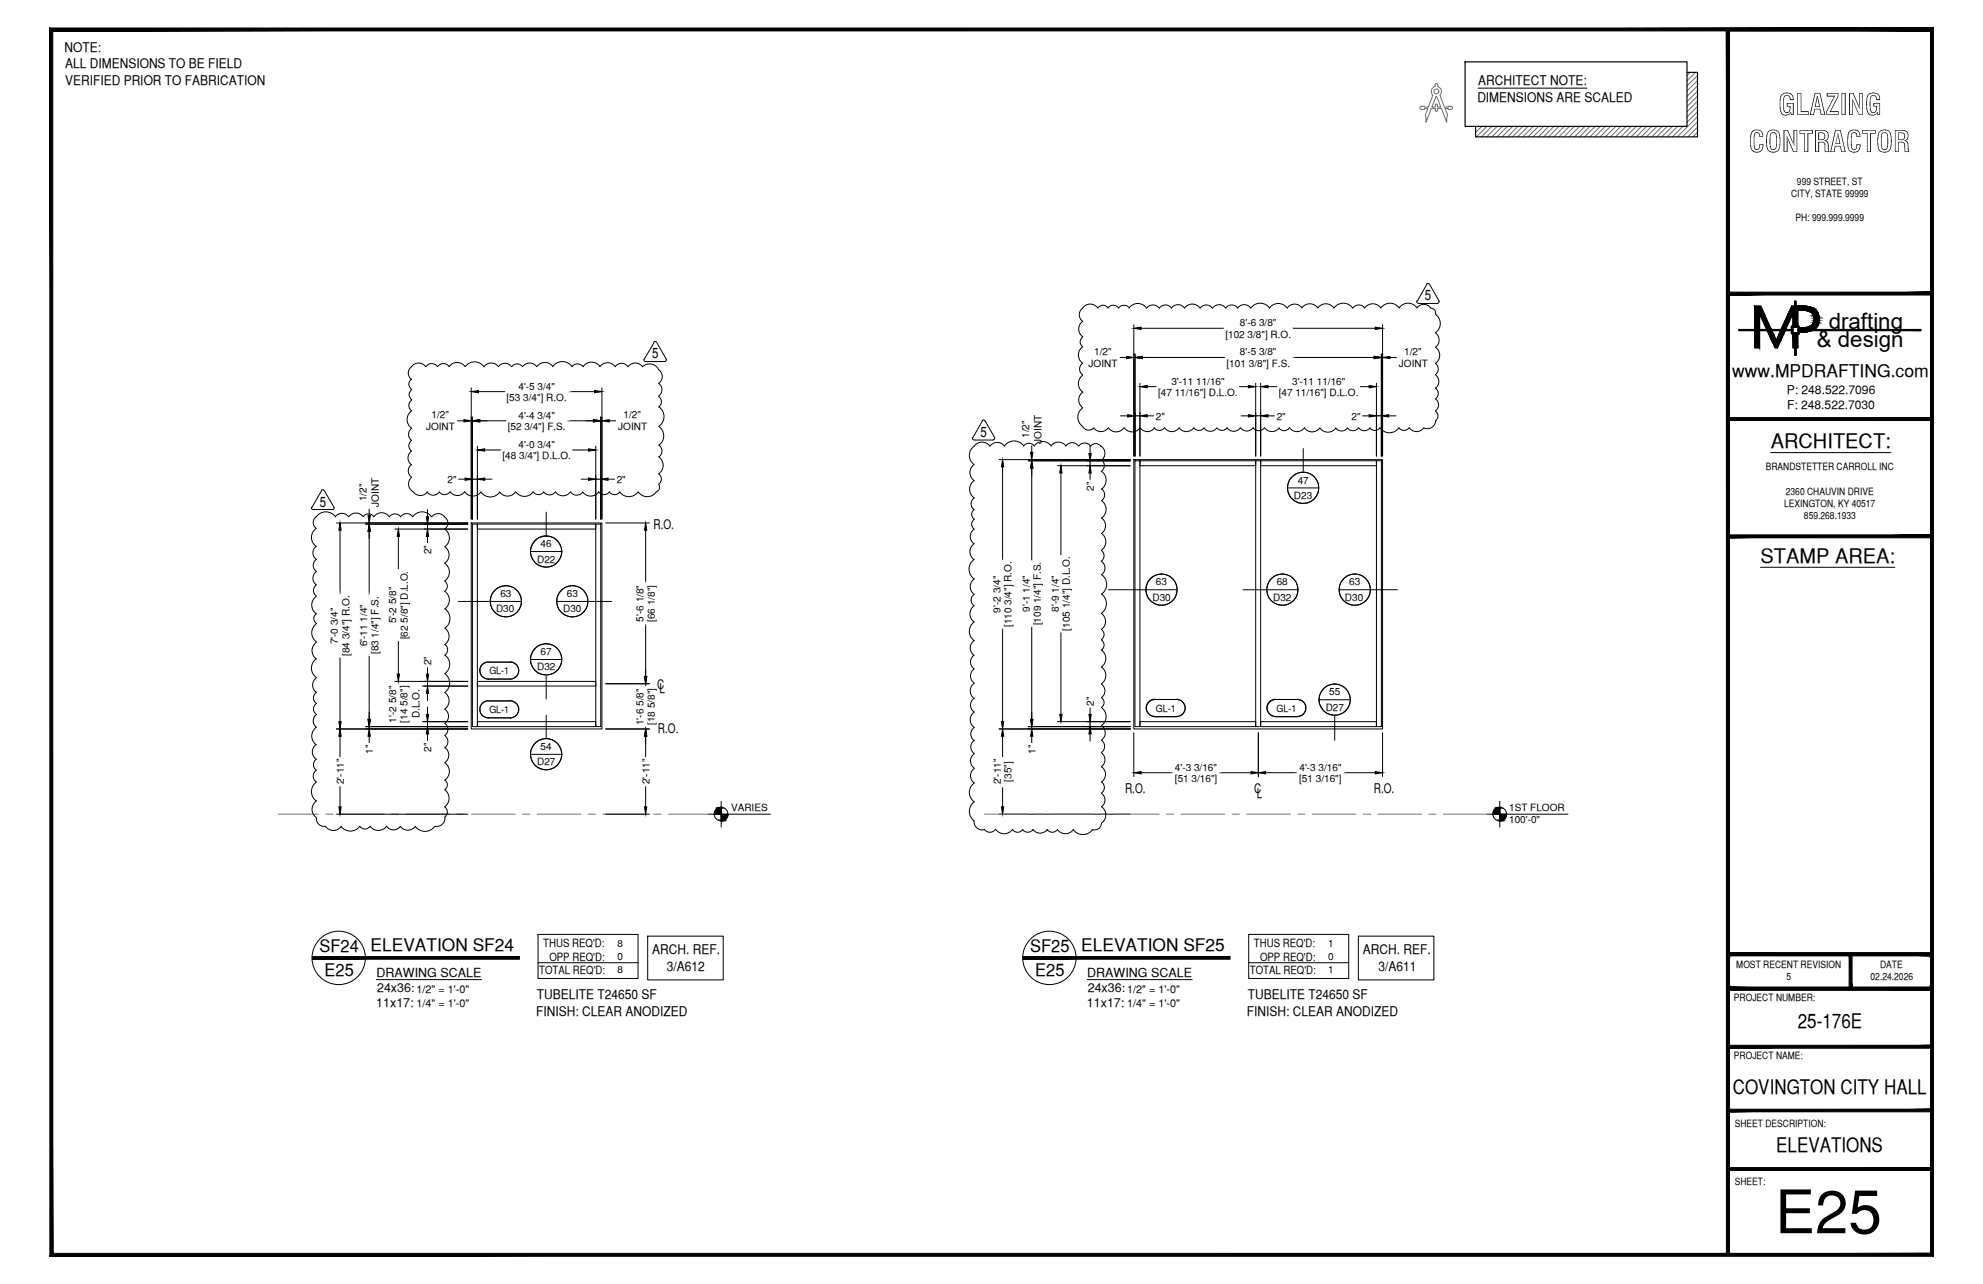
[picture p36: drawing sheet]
<svg xmlns="http://www.w3.org/2000/svg" width="432mm" height="279mm" viewBox="0 0 432 279" stroke-linecap="round" stroke-linejoin="round" font-family="sans-serif">
<defs><g id="words">
<text font-size="13.1" x="386.5" y="268.4">E25</text>
<g font-size="6.3">
<text x="387.2" y="25">GLAZING</text>
<text x="380.8" y="33.1">CONTRACTOR</text>
</g>
<g font-size="4.9">
<text x="398.2" y="71.5">drafting</text>
<text x="395.6" y="75.5">&amp; design</text>
</g>
<g font-size="4.4">
<text x="385.6" y="97.5">ARCHITECT:</text>
<text x="383.3" y="122.5">STAMP AREA:</text>
<text x="391.5" y="223.7">25-176E</text>
<text x="377.3" y="238.1">COVINGTON CITY HALL</text>
<text x="386.8" y="250.7">ELEVATIONS</text>
</g>
<g font-size="3.8">
<text x="377.2" y="82">www.MPDRAFTING.com</text>
<text x="69.6" y="207.1">SF24 ELEVATION SF24</text>
<text x="224.3" y="207.1">SF25 ELEVATION SF25</text>
<text x="70.7" y="212.3">E25</text>
<text x="225.4" y="212.3">E25</text>
</g>
<g font-size="3.1">
<text x="310.3" y="65.3">5</text>
<text x="142" y="78">5</text>
<text x="213.5" y="95.1">5</text>
<text x="69.7" y="110.2">5</text>
</g>
<g font-size="2.9">
<text x="14" y="11.2">NOTE:</text>
<text x="14.2" y="14.8">ALL DIMENSIONS TO BE FIELD</text>
<text x="14.2" y="18.4">VERIFIED PRIOR TO FABRICATION</text>
<text x="321.7" y="22.1">DIMENSIONS ARE SCALED</text>
<text x="321.9" y="18.5">ARCHITECT NOTE:</text>
<text x="142.3" y="115.2">R.O.</text>
<text x="143.1" y="149.9">C</text>
<text x="143.6" y="150.9">L</text>
<text x="143.3" y="159.6">R.O.</text>
<text x="245" y="172.7">R.O.</text>
<text x="273.1" y="172.7">C</text>
<text x="273.7" y="173.7">L</text>
<text x="299.1" y="172.7">R.O.</text>
<text x="142" y="207.6">ARCH. REF.</text>
<text x="296.7" y="207.6">ARCH. REF.</text>
<text x="145.2" y="211.2">3/A612</text>
<text x="300.2" y="211.2">3/A611</text>
<text x="116.8" y="221">FINISH: CLEAR ANODIZED</text>
<text x="116.9" y="217.4">TUBELITE T24650 SF</text>
<text x="271.5" y="221">FINISH: CLEAR ANODIZED</text>
<text x="271.7" y="217.4">TUBELITE T24650 SF</text>
</g>
<g font-size="2.7">
<text x="82" y="212.6">DRAWING SCALE</text>
<text x="82.1" y="215.9">24x36:</text>
<text x="236.7" y="212.6">DRAWING SCALE</text>
<text x="236.9" y="215.9">24x36:</text>
<text x="81.9" y="219.2">11x17:</text>
<text x="236.7" y="219.2">11x17:</text>
</g>
<g font-size="2.6">
<text x="389.1" y="85.8">P: 248.522.7096</text>
<text x="389.1" y="89">F: 248.522.7030</text>
</g>
<g font-size="2.5">
<text x="118.3" y="206.1">THUS REQ'D:</text>
<text x="119.6" y="209.1">OPP REQ'D:</text>
<text x="273" y="206.1">THUS REQ'D:</text>
<text x="274.4" y="209.1">OPP REQ'D:</text>
<text x="117.4" y="211.9">TOTAL REQ'D:</text>
<text x="272.2" y="211.9">TOTAL REQ'D:</text>
</g>
<g font-size="2.4">
<text x="90.7" y="216">1/2&quot; = 1'-0&quot;</text>
<text x="90.7" y="219.2">1/4&quot; = 1'-0&quot;</text>
<text x="245.4" y="216">1/2&quot; = 1'-0&quot;</text>
<text x="245.4" y="219.2">1/4&quot; = 1'-0&quot;</text>
</g>
<g font-size="2.2">
<text x="391.3" y="40.2">999 STREET, ST</text>
<text x="390" y="42.9">CITY, STATE 99999</text>
<text x="391" y="48.2">PH: 999.999.9999</text>
<text x="270" y="71">8'-6 3/8&quot;</text>
<text x="238.3" y="77.2">1/2&quot;</text>
<text x="266.8" y="73.5">[102 3/8&quot;] R.O.</text>
<text x="270" y="77.3">8'-5 3/8&quot;</text>
<text x="305.8" y="77.2">1/2&quot;</text>
<text x="237" y="79.9">JOINT</text>
<text x="255.1" y="83.7">3'-11 11/16&quot;</text>
<text x="267.1" y="79.8">[101 3/8&quot;] F.S.</text>
<text x="281.4" y="83.7">3'-11 11/16&quot;</text>
<text x="304.6" y="79.9">JOINT</text>
<text x="110.3" y="87.2">[53 3/4&quot;] R.O.</text>
<text x="112.9" y="84.8">4'-5 3/4&quot;</text>
<text x="252.2" y="86.2">[47 11/16&quot;] D.L.O.</text>
<text x="278.4" y="86.2">[47 11/16&quot;] D.L.O.</text>
<text x="92.8" y="93.7">JOINT</text>
<text x="94" y="91">1/2&quot;</text>
<text x="110.6" y="93.5">[52 3/4&quot;] F.S.</text>
<text x="112.9" y="91.1">4'-4 3/4&quot;</text>
<text x="134.6" y="93.7">JOINT</text>
<text x="135.8" y="91">1/2&quot;</text>
<text x="224.1" y="95.3" transform="rotate(-90 224.1 95.3)">1/2&quot;</text>
<text x="251.7" y="91.3">2&quot;</text>
<text x="278" y="91.3">2&quot;</text>
<text x="294.3" y="91.3">2&quot;</text>
<text x="109.4" y="99.9">[48 3/4&quot;] D.L.O.</text>
<text x="112.9" y="97.5">4'-0 3/4&quot;</text>
<text x="226.8" y="96.5" transform="rotate(-90 226.8 96.5)">JOINT</text>
<text x="97.5" y="105">2&quot;</text>
<text x="134.3" y="105">2&quot;</text>
<text x="238.2" y="106.8" transform="rotate(-90 238.2 106.8)">2&quot;</text>
<text x="282.6" y="105.2">47</text>
<text x="384.5" y="102.3">BRANDSTETTER CARROLL INC</text>
<text x="388.9" y="107.6">2360 CHAUVIN DRIVE</text>
<text x="79.8" y="109.1" transform="rotate(-90 79.8 109.1)">1/2&quot;</text>
<text x="82.5" y="110.2" transform="rotate(-90 82.5 110.2)">JOINT</text>
<text x="281.7" y="108.5">D23</text>
<text x="388.5" y="110.3">LEXINGTON, KY 40517</text>
<text x="392.8" y="113">859.268.1933</text>
<text x="117.7" y="119.1">46</text>
<text x="93.9" y="120.6" transform="rotate(-90 93.9 120.6)">2&quot;</text>
<text x="117" y="122.4">D22</text>
<text x="109" y="129.9">63</text>
<text x="123.4" y="129.9">63</text>
<text x="251" y="130.7">D30</text>
<text x="251.7" y="127.4">63</text>
<text x="277.2" y="130.7">D32</text>
<text x="278" y="127.4">68</text>
<text x="292.9" y="130.7">D30</text>
<text x="293.8" y="127.4">63</text>
<text x="86.3" y="135.6" transform="rotate(-90 86.3 135.6)">5'-2 5/8&quot;</text>
<text x="108" y="133.2">D30</text>
<text x="122.6" y="133.2">D30</text>
<text x="140.1" y="135.3" transform="rotate(-90 140.1 135.3)">5'-6 1/8&quot;</text>
<text x="142.6" y="135.3" transform="rotate(-90 142.6 135.3)">[66 1/8&quot;]</text>
<text x="217.9" y="133.3" transform="rotate(-90 217.9 133.3)">9'-2 3/4&quot;</text>
<text x="220.3" y="136.5" transform="rotate(-90 220.3 136.5)">[110 3/4&quot;] R.O.</text>
<text x="224.2" y="133.2" transform="rotate(-90 224.2 133.2)">9'-1 1/4&quot;</text>
<text x="226.6" y="136.1" transform="rotate(-90 226.6 136.1)">[109 1/4&quot;] F.S.</text>
<text x="230.6" y="133.2" transform="rotate(-90 230.6 133.2)">8'-9 1/4&quot;</text>
<text x="233" y="137.2" transform="rotate(-90 233 137.2)">[105 1/4&quot;] D.L.O.</text>
<text x="73.6" y="140.2" transform="rotate(-90 73.6 140.2)">7'-0 3/4&quot;</text>
<text x="76.1" y="142.7" transform="rotate(-90 76.1 142.7)">[84 3/4&quot;] R.O.</text>
<text x="79.9" y="140.7" transform="rotate(-90 79.9 140.7)">6'-11 1/4&quot;</text>
<text x="82.4" y="142.4" transform="rotate(-90 82.4 142.4)">[83 1/4&quot;] F.S.</text>
<text x="88.8" y="139.1" transform="rotate(-90 88.8 139.1)">[62 5/8&quot;] D.L.O.</text>
<text x="117.7" y="142.6">67</text>
<text x="93.9" y="144.8" transform="rotate(-90 93.9 144.8)">2&quot;</text>
<text x="106.6" y="146.7">GL-1</text>
<text x="117" y="145.9">D32</text>
<text x="106.6" y="155.1">GL-1</text>
<text x="238.2" y="153.5" transform="rotate(-90 238.2 153.5)">2&quot;</text>
<text x="251.7" y="154.9">GL-1</text>
<text x="277.9" y="154.9">GL-1</text>
<text x="288.7" y="154.6">D27</text>
<text x="289.4" y="151.3">55</text>
<text x="86.3" y="157.2" transform="rotate(-90 86.3 157.2)">1'-2 5/8&quot;</text>
<text x="88.7" y="157.2" transform="rotate(-90 88.7 157.2)">[14 5/8&quot;]</text>
<text x="91.4" y="156.3" transform="rotate(-90 91.4 156.3)">D.L.O.</text>
<text x="140.1" y="157.8" transform="rotate(-90 140.1 157.8)">1'-6 5/8&quot;</text>
<text x="142.6" y="157.7" transform="rotate(-90 142.6 157.7)">[18 5/8&quot;]</text>
<text x="81.2" y="164.1" transform="rotate(-90 81.2 164.1)">1&quot;</text>
<text x="93.9" y="163.6" transform="rotate(-90 93.9 163.6)">2&quot;</text>
<text x="117" y="166.5">D27</text>
<text x="117.7" y="163.2">54</text>
<text x="225.5" y="164.1" transform="rotate(-90 225.5 164.1)">1&quot;</text>
<text x="255.8" y="167.7">4'-3 3/16&quot;</text>
<text x="283" y="167.7">4'-3 3/16&quot;</text>
<text x="74.9" y="170.6" transform="rotate(-90 74.9 170.6)">2'-11&quot;</text>
<text x="141.4" y="170.6" transform="rotate(-90 141.4 170.6)">2'-11&quot;</text>
<text x="217.9" y="170.6" transform="rotate(-90 217.9 170.6)">2'-11&quot;</text>
<text x="220.3" y="170.1" transform="rotate(-90 220.3 170.1)">[35&quot;]</text>
<text x="255.8" y="170.1">[51 3/16&quot;]</text>
<text x="282.9" y="170.1">[51 3/16&quot;]</text>
<text x="159.2" y="176.5">VARIES</text>
<text x="328.6" y="176.5">1ST FLOOR</text>
<text x="328.6" y="179.1">100'-0&quot;</text>
<text x="134.4" y="206.1">8</text>
<text x="134.4" y="209">0</text>
<text x="289.2" y="206.1">1</text>
<text x="289.2" y="209">0</text>
<text x="134.4" y="211.7">8</text>
<text x="289.2" y="211.7">1</text>
<text x="378.1" y="210.6">MOST RECENT REVISION</text>
<text x="389" y="213.3">5</text>
<text x="407.3" y="213.2">02.24.2026</text>
<text x="409.4" y="210.6">DATE</text>
<text x="377.6" y="217.8">PROJECT NUMBER:</text>
<text x="377.6" y="230.4">PROJECT NAME:</text>
<text x="377.8" y="245.2">SHEET DESCRIPTION:</text>
<text x="377.8" y="257.9">SHEET:</text>
</g>
</g></defs>
<!-- layer: SYMBOLS -->
<g fill="none" stroke="#000" stroke-width=".22">
<path d="M283.8 97.6v5.1M118.9 111.4v5.2M280.4 106.2h6.7M99.8 130.9h13.7M115.5 120h6.9M121.2 130.9h12M241.4 128.3h14.9M270.6 128.3h12M291.6 128.3h12.7M105 144.7l1-.6h5.1a1.84 1.84 0 0 1 1.9 1.8 1.84 1.84 0 0 1-1.9 1.9h-4.7a1.81 1.81 0 0 1-1.8-1.1 1.81 1.81 0 0 1 .4-2zM105 153.2l1-.7h5.1a1.84 1.84 0 0 1 1.9 1.9 1.84 1.84 0 0 1-1.9 1.8h-4.7a1.81 1.81 0 0 1-1.8-1 1.81 1.81 0 0 1 .4-2zM106.3 144a1.87 1.87 0 0 0-1.8 1.9 1.87 1.87 0 0 0 1.8 1.9"/>
<path d="M106.3 152.5a1.87 1.87 0 0 0-1.8 1.8 1.87 1.87 0 0 0 1.8 1.9M106.4 144.1h4.7M106.4 152.5h4.7M111.1 144a1.87 1.87 0 0 1 1.9 1.9 1.87 1.87 0 0 1-1.9 1.9h-4.7M111.1 152.5a1.87 1.87 0 0 1 1.9 1.8 1.87 1.87 0 0 1-1.9 1.9h-4.7M115.5 143.5h6.9M118.9 146.9v5.2M118.9 155.6v5.1M250.1 152.9l.5-.4 .9-.3h4.7a1.87 1.87 0 0 1 1.9 1.9 1.87 1.87 0 0 1-1.9 1.9h-4.7a1.87 1.87 0 0 1-1.7-1.1 1.87 1.87 0 0 1 .3-2zM251.4 152.1a1.87 1.87 0 0 0-1.8 1.9 1.87 1.87 0 0 0 1.8 1.9M251.5 152.2h4.7M251.5 156h4.7"/>
<path d="M256.2 152.1a1.87 1.87 0 0 1 1.9 1.9 1.87 1.87 0 0 1-1.9 1.9M276.4 152.9l.5-.4 .8-.3h4.8a1.87 1.87 0 0 1 1.9 1.9 1.87 1.87 0 0 1-1.9 1.9h-4.8a1.87 1.87 0 0 1-1.6-1.1 1.87 1.87 0 0 1 .3-2zM277.7 152.1a1.87 1.87 0 0 0-1.9 1.9 1.87 1.87 0 0 0 1.9 1.9M277.7 152.2h4.8M277.7 156h4.8M282.5 152.1a1.87 1.87 0 0 1 1.9 1.9 1.87 1.87 0 0 1-1.9 1.9M287.2 152.3h6.9M290.6 155.6v5.5M115.5 164.1h6.9M154.2 177.2h13.6M157 174.4v5.6M323.8 177.2h17.6"/>
<path d="M326.6 174.4v5.6M117.2 203.3h21.7v9.6h-21.7zM117.2 209.5h21.7M271.9 203.3h21.8v9.6h-21.8zM271.9 209.5h21.8"/>
<circle cx="118.9" cy="120" r="3.4"/>
<circle cx="283.7" cy="106.2" r="3.4"/>
<circle cx="283.8" cy="106.1" r="3.4"/>
<circle cx="110.1" cy="130.8" r="3.4"/>
<circle cx="124.6" cy="130.8" r="3.4"/>
<circle cx="252.9" cy="128.3" r="3.4"/>
<circle cx="253" cy="128.3" r="3.4"/>
<circle cx="279.2" cy="128.3" r="3.4"/>
<circle cx="295" cy="128.3" r="3.4"/>
<circle cx="118.9" cy="143.5" r="3.4"/>
<circle cx="290.6" cy="152.2" r="3.4"/>
<circle cx="118.9" cy="164.1" r="3.4"/>
<circle cx="157" cy="177.1" r="1.49"/>
<circle cx="326.5" cy="177.1" r="1.49"/>
<circle cx="73.8" cy="208.4" r="5.8"/>
<circle cx="228.5" cy="208.4" r="5.8"/>
</g>
<g fill="#000" stroke="#000" stroke-width=".22">
<path d="M156.8 175.7l.2-.1zM157 178.6h.5zM326.3 175.7l.3-.1zM326.6 178.6h.5z"/>
<path d="M156.8 175.7l.2 .1zM156.5 175.8h.5z"/>
<path d="M156.5 175.8l.5 .1v-.1zM156.3 175.9l.2-.1 .5 .1z"/>
<path d="M156.3 175.9l.7 .1v-.1zM156.1 176l.2-.1 .7 .1z"/>
<path d="M156.1 176l.9 .2v-.2zM156.1 176l.9 .2h-1.1z"/>
<path d="M155.9 176.2l1.1 .2v-.2zM155.9 176.2l1.1 .2h-1.2z"/>
<path d="M155.8 176.4l1.2 .3v-.3zM155.8 176.4l1.2 .3h-1.4z"/>
<path d="M155.6 176.7l1.4 .2v-.2zM155.6 176.7l1.4 .2h-1.4z"/>
<path d="M155.6 176.9l1.4 .3v-.3zM155.6 176.9l1.4 .3h-1.4z"/>
<path d="M157 178.6h.3zM157 178.6h.3z"/>
<path d="M157 178.4l.5 .2 .3-.2zM157 178.4l.5 .2h-.5z"/>
<path d="M157 178.3l.8 .1 .2-.1zM157 178.3l.8 .1h-.8z"/>
<path d="M157 178.1l1 .2 .2-.2zM157 178.1l1 .2h-1z"/>
<path d="M157 177.9l1.2 .2 .1-.2zM157 177.9l1.2 .2h-1.2z"/>
<path d="M157 177.7l1.3 .2 .1-.2zM157 177.7l1.3 .2h-1.3z"/>
<path d="M157 177.2l1.5 .2v-.2zM157 177.2l1.5 .2h-1.5z"/>
<path d="M157 177.4l1.4 .3 .1-.3zM157 177.4l1.4 .3h-1.4z"/>
<path d="M326.3 175.7l.3 .1zM326.1 175.8h.5z"/>
<path d="M326.1 175.8l.5 .1v-.1zM325.8 175.9l.3-.1 .5 .1z"/>
<path d="M325.8 175.9l.8 .1v-.1zM325.6 176l.2-.1 .8 .1z"/>
<path d="M325.6 176l1 .2v-.2zM325.6 176l1 .2h-1.2z"/>
<path d="M325.4 176.2l1.2 .2v-.2zM325.4 176.2l1.2 .2h-1.3z"/>
<path d="M325.3 176.4l1.3 .3v-.3zM325.3 176.4l1.3 .3h-1.4z"/>
<path d="M325.2 176.7l1.4 .2v-.2zM325.2 176.7l1.4 .2h-1.5z"/>
<path d="M325.1 176.9l1.5 .3v-.3zM325.1 176.9l1.5 .3h-1.5z"/>
<path d="M326.6 178.6h.2zM326.6 178.6h.2z"/>
<path d="M326.6 178.4l.5 .2 .2-.2zM326.6 178.4l.5 .2h-.5z"/>
<path d="M326.6 178.3l.7 .1 .2-.1zM326.6 178.3l.7 .1h-.7z"/>
<path d="M326.6 178.1l.9 .2 .2-.2zM326.6 178.1l.9 .2h-.9z"/>
<path d="M326.6 177.9l1.1 .2 .2-.2zM326.6 177.9l1.1 .2h-1.1z"/>
<path d="M326.6 177.7l1.3 .2 .1-.2zM326.6 177.7l1.3 .2h-1.3z"/>
<path d="M326.6 177.4l1.4 .3v-.3zM326.6 177.4l1.4 .3h-1.4z"/>
<path d="M326.6 177.2l1.4 .2 .1-.2zM326.6 177.2l1.4 .2h-1.4z"/>
<path d="M68 208.2v.5l45.1-.5zM68 208.7l45.1-.5v.5z"/>
<path d="M222.8 208.2v.5l45-.5zM222.8 208.7l45-.5v.5z"/>
</g>
<!-- layer: MEDIUM_2 -->
<path d="M82 213.2h22.8M236.7 213.2h22.9" fill="none" stroke="#000" stroke-width=".22"/>
<!-- layer: NOTES -->
<path d="M321.9 19.2h23.7M141 203.7h16.5v9.5h-16.5zM295.8 203.7h16.4v9.5h-16.4z" fill="none" stroke="#000" stroke-width=".22"/>
<!-- layer: COMPONENTS -->
<path d="M102.9 114h1v44.1h-1zM103.9 114h25.8v1.1h-25.8zM129.7 114h1.1v44.1h-1.1zM247.1 100.3h1.1v57.8h-1.1zM248.2 100.3h25.2v1h-25.2zM273.4 100.3h1.1v57.8h-1.1zM274.5 100.3h25.2v1h-25.2zM299.7 100.3h1.1v57.8h-1.1zM103.9 157h25.8v1.1h-25.8zM103.9 148.3h25.8v1h-25.8zM248.2 157h25.2v1.1h-25.2zM274.5 157h25.2v1.1h-25.2z" fill="none" stroke="#000" stroke-width=".22"/>
<!-- layer: ROUGH OPENING -->
<path d="M102.6 113.8h28.5v44.8h-28.5zM246.9 100h54.2v58.6h-54.2z" fill="none" stroke="#000" stroke-width=".22"/>
<!-- layer: DIM -->
<g fill="none" stroke="#000" stroke-width=".22">
<path d="M243.7 77.8h1.6M246.9 70.7v28.6M246.9 77.8h.2M247.1 77v22.3M248.5 71.4h18.1M248.7 77.8h18.1M281.1 77.8h18.1M281.4 71.4h18.1M300.8 77v22.3M300.8 77.8h.3M301.1 70.7v28.6M302.6 77.8h1.6"/>
<path d="M99.4 91.6h1.6M102.6 84.4v28.6M102.6 91.6h.3M102.9 90.7v22.3M103.9 97.1v15.9M104.2 85.2h5.8M104.5 91.6h5.8M105.5 97.9h3.7M123.4 91.6h5.8M123.6 85.2h5.9M124.5 97.9h3.6M129.7 97.1v15.9"/>
<path d="M130.8 90.7v22.3M130.8 91.6h.3M131.1 84.4v28.6M132.7 91.6h1.5M224.7 96.8v1.6M237.4 97.1v1.6M244 90.5h1.6M247.1 90.5h1.1M248.2 83.4v15.9M249.8 90.5h1.6M249.8 84.1h2.1M269.7 84.1h2.1"/>
<path d="M270.3 90.5h1.5M273.4 90.5h1.1M273.4 83.4v15.9M274.5 83.4v15.9M276.1 90.5h1.6M276.1 84.1h2.1M296 84.1h2.1M296.5 90.5h1.6M299.7 83.4v15.9M299.7 90.5h1.1M302.4 90.5h1.6M73.3 113.8h28.6"/>
<path d="M74 115.4v14M79.6 114h22.3M80.4 110.6v1.6M80.4 113.8v.2M80.4 115.6v13.9M86 115.1h15.9M86.7 116.7v7.3M93.1 110.9v1.6M93.1 114v1.1M93.1 116.7v1.6M99.7 104.3h1.6M102.9 104.3h1"/>
<path d="M105.5 104.3h1.6M126.6 104.3h1.5M129.7 104.3h1.1M131.9 113.8h9.5M132.4 104.3h1.6M140.6 115.4v11.6M217.6 100h28.5M218.3 101.6v20.3M223.9 100.3h22.2M224.7 100v.3M224.7 101.9v20.1M230.3 101.3h15.8"/>
<path d="M231 102.9v18M237.4 100.3v1M237.4 102.9v1.6M86.7 139.4v7.3M140.6 135.6v11.6M218.3 136.7v20.3M224.7 136.3v20.2M231 137.5v17.9M73.3 158.6h28.6M74 143v14M79.6 158.1h22.3M80.4 142.6v13.9"/>
<path d="M80.4 158.1v.5M86 157h15.9M86 149.3h15.9M86 148.3h15.9M86.7 150.9v4.5M93.1 145.1v1.6M93.1 148.3v1M93.1 150.9v1.6M93.1 153.9v1.5M93.1 157v1.1M93.1 159.7v1.6M131.9 158.6h9.5"/>
<path d="M131.9 148.8h9.5M140.6 148.8v.7M140.6 158v.6M217.6 158.6h28.5M223.9 158.1h22.2M224.7 158.1v.5M230.3 157h15.8M237.4 153.9v1.5M237.4 157v1.1M237.4 159.7v1.6M246.9 159.4v9.6M274 159.4v9.6"/>
<path d="M301.1 159.4v9.6M73.3 177.2h28.6M74 160.2v4.6M74 171v4.6M80.4 160.2v1.6M131.9 177.2h9.5M140.6 160.2v4.6M140.6 171v4.6M217.6 177.2h28.5M218.3 160.2v4.6M218.3 171v4.6M224.7 160.2v1.6"/>
<path d="M248.5 168.1h7M265.3 168.1h7.1M275.6 168.1h7M292.4 168.1h7.1"/>
</g>
<g fill="#000" stroke="#000" stroke-width=".22">
<path d="M245.3 77.5l1.6 .3-1.6 .2zM246.9 71.4l1.6-.2v.5zM247.1 77.8l1.6-.3v.5zM299.2 77.5l1.6 .3-1.6 .2zM299.5 71.2l1.6 .2-1.6 .3zM301.1 77.8l1.5-.3v.5zM101 91.3l1.6 .3-1.6 .2zM102.6 85.2l1.6-.2v.5zM102.9 91.6l1.6-.3v.5zM103.9 97.9l1.6-.2v.5zM128.1 97.7l1.6 .2-1.6 .3zM129.2 91.3l1.6 .3-1.6 .2z"/>
<path d="M129.5 85l1.6 .2-1.6 .3zM131.1 91.6l1.6-.3v.5zM224.4 98.4h.5l-.2 1.6zM237.1 98.7h.5l-.2 1.6zM245.6 90.2l1.5 .3-1.5 .2zM248.2 90.5l1.6-.3v.5zM248.2 84.1l1.6-.2v.5zM271.8 83.9l1.6 .2-1.6 .3zM271.8 90.2l1.6 .3-1.6 .2zM274.5 84.1l1.6-.2v.5zM274.5 90.5l1.6-.3v.5zM298.1 90.2l1.6 .3-1.6 .2z"/>
<path d="M298.1 83.9l1.6 .2-1.6 .3zM300.8 90.5l1.6-.3v.5zM74 113.8l.3 1.6h-.5zM80.4 114l.2 1.6h-.5zM80.1 112.2h.5l-.2 1.6zM86.7 115.1l.3 1.6h-.5zM92.8 112.5h.5l-.2 1.5zM93.1 115.1l.2 1.6h-.5zM101.3 104l1.6 .3-1.6 .2zM103.9 104.3l1.6-.3v.5zM128.1 104l1.6 .3-1.6 .2zM130.8 104.3l1.6-.3v.5z"/>
<path d="M140.6 113.8l.2 1.6h-.5zM218.3 100l.3 1.6h-.5zM224.7 100.3l.2 1.6h-.5zM231 101.3l.3 1.6h-.5zM237.4 101.3l.2 1.6h-.5zM73.8 157h.5l-.3 1.6zM80.1 156.5h.5l-.2 1.6zM86.7 149.3l.3 1.6h-.5zM86.5 155.4h.5l-.3 1.6zM86.5 146.7h.5l-.3 1.6zM92.8 155.4h.5l-.2 1.6zM93.1 158.1l.2 1.6h-.5z"/>
<path d="M93.1 149.3l.2 1.6h-.5zM92.8 146.7h.5l-.2 1.6zM140.3 147.2h.5l-.2 1.6zM218.1 157h.5l-.3 1.6zM224.4 156.5h.5l-.2 1.6zM230.8 155.4h.5l-.3 1.6zM237.4 158.1l.2 1.6h-.5zM237.1 155.4h.5l-.2 1.6zM73.8 175.6h.5l-.3 1.6zM74 158.6l.3 1.6h-.5zM80.4 158.6l.2 1.6h-.5zM140.6 158.6l.2 1.6h-.5z"/>
<path d="M140.3 175.6h.5l-.2 1.6zM218.1 175.6h.5l-.3 1.6zM218.3 158.6l.3 1.6h-.5zM224.7 158.6l.2 1.6h-.5zM246.9 168.1l1.6-.2v.5zM272.4 167.9l1.6 .2-1.6 .3zM274 168.1l1.6-.2v.5zM299.5 167.9l1.6 .2-1.6 .3z"/>
</g>
<g fill="#fff" stroke="#fff" stroke-width=".22">
<path d="M112.6 82.8v2.4l8.6-2.4zM112.6 85.2l8.6-2.4v2.4z"/>
<path d="M110 85.2v2.9l13.6-2.9zM110 88.1l13.6-2.9v2.9z"/>
<path d="M112.6 89.2v2.4l8.6-2.4zM112.6 91.6l8.6-2.4v2.4z"/>
<path d="M110.3 91.6v2.8l13.1-2.8zM110.3 94.4l13.1-2.8v2.8z"/>
<path d="M134.2 89v5.1l7-5.1zM134.2 94.1l7-5.1v5.1z"/>
<path d="M92.5 89v5.1l6.9-5.1zM92.5 94.1l6.9-5.1v5.1z"/>
<path d="M134 103.1v2.4l2.6-2.4zM134 105.5l2.6-2.4v2.4z"/>
<path d="M97.1 103.1v2.4l2.6-2.4zM97.1 105.5l2.6-2.4v2.4z"/>
<path d="M112.6 95.5v2.4l8.6-2.4zM112.6 97.9l8.6-2.4v2.4z"/>
<path d="M109.2 97.9v2.9l15.3-2.9zM109.2 100.8l15.3-2.9v2.9z"/>
<path d="M71.6 132v8.5h2.4zM71.6 132h2.4v8.5z"/>
<path d="M74 129.4v13.6h2.9zM74 129.4h2.9v13.6z"/>
<path d="M78 131.2v9.8h2.4zM78 131.2h2.4v9.8z"/>
<path d="M80.4 129.5v13.1h2.8zM80.4 129.5h2.8v13.1z"/>
<path d="M77.9 103.6v7h5zM77.9 103.6h5v7z"/>
<path d="M91.9 118.3v2.6h2.4zM91.9 118.3h2.4v2.6z"/>
<path d="M91.9 161.3v2.6h2.4zM91.9 161.3h2.4v2.6z"/>
<path d="M84.3 149v8.4h2.4zM84.3 149h2.4v8.4z"/>
<path d="M86.7 148.9v8.6h5.1zM86.7 148.9h5.1v8.6z"/>
<path d="M84.3 127.4v8.6h2.4zM84.3 127.4h2.4v8.6z"/>
<path d="M86.7 124v15.4h2.9zM86.7 124h2.9v15.4z"/>
<path d="M91.9 142.5v2.6h2.4zM91.9 142.5h2.4v2.6z"/>
<path d="M138.2 149.5v8.5h2.4zM138.2 149.5h2.4v8.5z"/>
<path d="M140.6 149.5v8.5h2.8zM140.6 149.5h2.8v8.5z"/>
<path d="M138.2 127v8.6h2.4zM138.2 127h2.4v8.6z"/>
<path d="M140.6 127v8.6h2.8zM140.6 127h2.8v8.6z"/>
<path d="M72.8 164.8v6.2h2.4zM72.8 164.8h2.4v6.2z"/>
<path d="M139.4 164.8v6.2h2.4zM139.4 164.8h2.4v6.2z"/>
<path d="M269.7 69v2.4l8.6-2.4zM269.7 71.4l8.6-2.4v2.4z"/>
<path d="M266.6 71.4v3l14.8-3zM266.6 74.4l14.8-3v3z"/>
<path d="M269.7 75.4v2.4l8.6-2.4zM269.7 77.8l8.6-2.4v2.4z"/>
<path d="M266.8 77.8v2.9l14.3-2.9zM266.8 80.7l14.3-2.9v2.9z"/>
<path d="M304.2 75.2v5.1l7-5.1zM304.2 80.3l7-5.1v5.1z"/>
<path d="M236.7 75.2v5.1l7-5.1zM236.7 80.3l7-5.1v5.1z"/>
<path d="M293.9 89.3v2.4l2.6-2.4zM293.9 91.7l2.6-2.4v2.4z"/>
<path d="M251.4 89.3v2.4l2.6-2.4zM251.4 91.7l2.6-2.4v2.4z"/>
<path d="M254.7 81.7v2.4l12.3-2.4zM254.7 84.1l12.3-2.4v2.4z"/>
<path d="M251.9 84.1v3l17.8-3zM251.9 87.1l17.8-3v3z"/>
<path d="M281 81.7v2.4l12.2-2.4zM281 84.1l12.2-2.4v2.4z"/>
<path d="M278.2 84.1v3l17.8-3zM278.2 87.1l17.8-3v3z"/>
<path d="M277.7 89.3v2.4l2.6-2.4zM277.7 91.7l2.6-2.4v2.4z"/>
<path d="M215.9 125v8.6h2.4zM215.9 125h2.4v8.6z"/>
<path d="M218.3 121.9v14.8h2.9zM218.3 121.9h2.9v14.8z"/>
<path d="M222.2 124.9v8.6h2.5zM222.2 124.9h2.5v8.6z"/>
<path d="M224.7 122v14.3h2.8zM224.7 122h2.8v14.3z"/>
<path d="M222.1 89.9v6.9h5.1zM222.1 89.9h5.1v6.9z"/>
<path d="M236.2 104.5v2.6h2.4zM236.2 104.5h2.4v2.6z"/>
<path d="M236.2 151.3v2.6h2.4zM236.2 151.3h2.4v2.6z"/>
<path d="M228.6 124.9v8.6h2.4zM228.6 124.9h2.4v8.6z"/>
<path d="M231 120.9v16.6h2.9zM231 120.9h2.9v16.6z"/>
<path d="M255.5 165.7v2.4l9.8-2.4zM255.5 168.1l9.8-2.4v2.4z"/>
<path d="M255.5 168.1v2.9l9.8-2.9zM255.5 171l9.8-2.9v2.9z"/>
<path d="M282.6 165.7v2.4l9.8-2.4zM282.6 168.1l9.8-2.4v2.4z"/>
<path d="M282.6 168.1v2.9l9.8-2.9zM282.6 171l9.8-2.9v2.9z"/>
<path d="M216 164.8v6.2h2.3zM216 164.8h2.3v6.2z"/>
<path d="M218.3 165.4v5h2.9zM218.3 165.4h2.9v5z"/>
<path d="M79.2 161.8v2.5h2.4zM79.2 161.8h2.4v2.5z"/>
<path d="M223.5 161.8v2.5h2.4zM223.5 161.8h2.4v2.5z"/>
</g>
<!-- layer: GRID LINES -->
<g fill="none" stroke="#6c6c6c" stroke-width=".22">
<path d="M60.6 177.2h8.7M70.9 177.2h1.6M74.1 177.2h9.5M85.2 177.2h1.6M88.4 177.2h9.5M99.5 177.2h1.6M102.7 177.2h9.5M113.8 177.2h1.6M117 177.2h9.5M128.1 177.2h1.6M131.3 177.2h9.5M142.4 177.2h1.6"/>
<path d="M145.5 177.2h8.7M214.4 177.2h9.4M225.4 177.2h1.6M228.6 177.2h9.5M239.7 177.2h1.6M242.9 177.2h9.5M254 177.2h1.6M257.2 177.2h9.5M268.3 177.2h1.6M271.5 177.2h9.5M282.6 177.2h1.6M285.7 177.2h9.6"/>
<path d="M296.9 177.2h1.5M300 177.2h9.6M311.1 177.2h1.6M314.3 177.2h9.5"/>
</g>
<!-- layer: LIGHT_1 -->
<g fill="none" stroke="#6c6c6c" stroke-width=".22">
<path d="M313.1 18.4l-.2-.2h-.3l-.1 .7a1.09 1.09 0 0 0-.5 1.8M313.1 18.8a1.11 1.11 0 0 1 .4 1.9M313.1 18.5v.4M368 15.7l-.7 .7M369.2 15.7l-1.9 1.9M369.6 16.4l-2.3 2.3M369.6 17.5l-2.3 2.3M369.6 18.7l-2.3 2.3M369.6 19.8l-2.3 2.3M309.5 23.1a.35 .35 0 0 0-.3 .4 .35 .35 0 0 0 .3 .3M312 20.8l-1 2.5-1.4-.2M312.5 22.8l.3-.2 .2 .2"/>
<path d="M312.7 21h.2M312.7 21.1l-.9 2.2h.7v-.4M312.9 21.1l.9 2.2h-.8v-.4M313.6 20.8l.9 2.5h.8v-.2h.6a.35 .35 0 0 1 .4 .3 .35 .35 0 0 1-.3 .4l-1.4-.2 .6 1.4-.2 1.6-1.1-3h-.9v.4l-.2 .3-.3-.2v-.5h-.8l-1.2 3-.1-1.6 .5-1.4-1.3 .2M321.5 27.5l-.2 .2M322.6 27.5l-1.3 1.3M323.8 27.5l-2.3 2.3M324.9 27.5l-2.3 2.3M326 27.5l-2.3 2.3M327.2 27.5l-2.3 2.3M328.2 27.5l-2.3 2.3M329.4 27.5l-2.3 2.3"/>
<path d="M330.5 27.5l-2.3 2.3M331.6 27.5l-2.3 2.3M332.7 27.5l-2.2 2.3M333.9 27.5l-2.3 2.3M335 27.5l-2.3 2.3M336.1 27.5l-2.3 2.3M337.2 27.5l-2.2 2.3M338.4 27.5l-2.3 2.3M339.5 27.5l-2.3 2.3M340.6 27.5l-2.3 2.3M341.8 27.5l-2.3 2.3M342.8 27.5l-2.2 2.3"/>
<path d="M344 27.5l-2.3 2.3M345.1 27.5l-2.3 2.3M346.2 27.5l-2.3 2.3M347.3 27.5l-2.2 2.3M348.5 27.5l-2.3 2.3M349.6 27.5l-2.3 2.3M350.7 27.5l-2.3 2.3M351.9 27.5l-2.3 2.3M352.9 27.5l-2.3 2.3M354.1 27.5l-2.3 2.3M355.2 27.5l-2.3 2.3M356.3 27.5l-2.3 2.3"/>
<path d="M357.4 27.5l-2.2 2.3M358.6 27.5l-2.3 2.3M359.7 27.5l-2.3 2.3M360.8 27.5l-2.3 2.3M361.9 27.5l-2.2 2.3M363 27.5l-2.3 2.3M364.2 27.5l-2.3 2.3M365.3 27.5l-2.3 2.3M366.5 27.5l-2.3 2.3M369.6 20.9l-2.3 2.3M369.6 22l-2.3 2.3M369.6 23.2l-2.3 2.3"/>
<path d="M369.6 24.3l-2.3 2.3M369.6 25.4l-4.3 4.4M369.6 26.5l-3.2 3.3M369.6 27.7l-2.1 2.1M369.6 28.8l-1 1"/>
<circle cx="312.8" cy="19.9" r=".54"/>
</g>
<!-- layer: HEAVY_2 -->
<path d="M319 13.5h48.3v14h-48.3zM367.3 15.7h2.3v14.1h-48.3v-2.3" fill="none" stroke="#000" stroke-width=".25"/>
<!-- layer: SYMBOLS -->
<g fill="none" stroke="#fff" stroke-width=".22">
<path d="M118.9 116.6l.9 .2M283.8 102.7l.9 .2M110.2 127.4l-.9 .2M124.7 127.4l.8 .2M252.9 124.9l.9 .1M279.3 124.9l.8 .1M295 124.9l-.9 .1M106 147.8h5.4h-5h4.7M106 156.2h5.4h-5h4.7M111.1 144.1h-5.1h5.4M111.1 152.5h-5.1h5.4M118.9 140.1l.9 .1"/>
<path d="M251.1 155.9h5.4l-5 .1h4.7M256.2 152.2l-5.1 .1h5.4M277.4 155.9h5.4l-5.1 .1h4.8M282.5 152.2l-5.1 .1h5.4M290.6 148.8l.9 .2M118.9 160.7l.9 .1"/>
</g>
<g fill="#fff" stroke="#fff" stroke-width=".22">
<path d="M105.4 144.3l.6-.2h5.4zM105.4 144.3h6.6l-.6-.2zM105 144.7l.4-.4h6.6zM105 144.7h7.5l-.5-.4zM105 144.7h7.5l-7.9 .6zM104.6 145.3h8.2l-.3-.6zM104.6 145.3h8.2l-8.3 .6zM104.5 145.9h8.5l-.2-.6zM104.5 145.9h8.5l-8.4 .7zM104.6 146.6h8.2l.2-.7zM104.6 146.6h8.2l-7.9 .5zM104.9 147.1h7.6l.3-.5zM104.9 147.1h7.6l-7.1 .4zM105.4 147.5h6.6l.5-.4zM105.4 147.5h6.6l-6 .3zM106 147.8h5.4l.6-.3z"/>
<path d="M105.4 152.8l.6-.3h5.4zM105.4 152.8h6.6l-.6-.3zM105 153.2l.4-.4h6.6zM105 153.2h7.5l-.5-.4zM105 153.2h7.5l-7.9 .5zM104.6 153.7h8.2l-.3-.5zM104.6 153.7h8.2l-8.3 .7zM104.5 154.4h8.5l-.2-.7zM104.5 154.4h8.5l-8.4 .6zM104.6 155h8.2l.2-.6zM104.6 155h8.2l-7.9 .6zM104.9 155.6h7.6l.3-.6zM104.9 155.6h7.6l-7.1 .4zM105.4 156h6.6l.5-.4zM105.4 156h6.6l-6 .2zM106 156.2h5.4l.6-.2z"/>
<path d="M250.6 152.5l.5-.2h5.4zM250.6 152.5h6.6l-.7-.2zM250.1 152.9l.5-.4h6.6zM250.1 152.9h7.5l-.4-.4zM250.1 152.9h7.5l-7.9 .5zM249.7 153.4h8.3l-.4-.5zM249.7 153.4h8.3l-8.4 .7zM249.6 154.1h8.5l-.1-.7zM249.6 154.1h8.5l-8.4 .6zM249.7 154.7h8.3l.1-.6zM249.7 154.7h8.3l-7.9 .6zM250.1 155.3h7.6l.3-.6zM250.1 155.3h7.6l-7.1 .4zM250.6 155.7h6.6l.5-.4zM250.6 155.7h6.6l-6.1 .2zM251.1 155.9h5.4l.7-.2z"/>
<path d="M276.9 152.5l.5-.2h5.4zM276.9 152.5h6.6l-.7-.2zM276.4 152.9l.5-.4h6.6zM276.4 152.9h7.6l-.5-.4zM276.4 152.9h7.6l-8 .5zM276 153.4h8.3l-.3-.5zM276 153.4h8.3l-8.4 .7zM275.9 154.1h8.5l-.1-.7zM275.9 154.1h8.5l-8.4 .6zM276 154.7h8.3l.1-.6zM276 154.7h8.3l-7.9 .6zM276.4 155.3h7.6l.3-.6zM276.4 155.3h7.6l-7.1 .4zM276.9 155.7h6.6l.5-.4zM276.9 155.7h6.6l-6.1 .2zM277.4 155.9h5.4l.7-.2z"/>
<path d="M117.2 123l1.7 .4zM117.2 123l2.6 .3-.9 .1zM116.5 122.4l.7 .6 2.6 .3zM116.5 122.4l4.1 .6-.8 .3zM116 121.7l.5 .7 4.1 .6zM116 121.7l5.3 .7-.7 .6zM115.6 120.9l.4 .8 5.3 .7zM115.6 120.9l6.3 .8-.6 .7zM115.5 120l.1 .9 6.3 .8zM115.5 120l6.7 .9-.3 .8zM115.6 119.2l-.1 .8 6.7 .9zM115.6 119.2l6.8 .8-.2 .9zM116 118.4l-.4 .8 6.8 .8zM116 118.4l6.2 .8 .2 .8zM116.5 117.7l-.5 .7 6.2 .8zM116.5 117.7l5.4 .7 .3 .8zM116.5 117.7l5.4 .7-4.7-1.3zM117.2 117.1l4.1 .6 .6 .7zM117.2 117.1l4.1 .6-3.3-.9zM118 116.8l2.6 .3 .7 .6zM118 116.8l2.6 .3-1.7-.5zM118.9 116.6l1.7 .5z"/>
<path d="M117.2 146.4l1.7 .5zM117.2 146.4l2.6 .3-.9 .2zM116.5 145.9l.7 .5 2.6 .3zM116.5 145.9l4.1 .5-.8 .3zM116 145.2l.5 .7 4.1 .5zM116 145.2l5.3 .7-.7 .5zM115.6 144.4l.4 .8 5.3 .7zM115.6 144.4l6.3 .8-.6 .7zM115.5 143.5l.1 .9 6.3 .8zM115.5 143.5l6.7 .9-.3 .8zM115.6 142.6l-.1 .9 6.7 .9zM115.6 142.6l6.8 .9-.2 .9zM116 141.8l-.4 .8 6.8 .9zM116 141.8l6.2 .8 .2 .9zM116.5 141.1l-.5 .7 6.2 .8zM116.5 141.1l5.4 .7 .3 .8zM116.5 141.1l5.4 .7-4.7-1.3zM117.2 140.5l4.1 .6 .6 .7zM117.2 140.5l4.1 .6-3.3-.9zM118 140.2l2.6 .3 .7 .6zM118 140.2l2.6 .3-1.7-.4zM118.9 140.1l1.7 .4z"/>
<path d="M117.2 167.1l1.7 .4zM117.2 167.1l2.6 .3-.9 .1zM116.5 166.6l.7 .5 2.6 .3zM116.5 166.6l4.1 .5-.8 .3zM116 165.8l.5 .8 4.1 .5zM116 165.8l5.3 .8-.7 .5zM115.6 165l.4 .8 5.3 .8zM115.6 165l6.3 .8-.6 .8zM115.5 164.1l.1 .9 6.3 .8zM115.5 164.1l6.7 .9-.3 .8zM115.6 163.3l-.1 .8 6.7 .9zM115.6 163.3l6.8 .8-.2 .9zM116 162.4l-.4 .9 6.8 .8zM116 162.4l6.2 .9 .2 .8zM116.5 161.7l-.5 .7 6.2 .9zM116.5 161.7l5.4 .7 .3 .9zM116.5 161.7l5.4 .7-4.7-1.2zM117.2 161.2l4.1 .5 .6 .7zM117.2 161.2l4.1 .5-3.3-.9zM118 160.8l2.6 .4 .7 .5zM118 160.8l2.6 .4-1.7-.5zM118.9 160.7l1.7 .5z"/>
<path d="M122.9 133.8l1.8 .4zM122.9 133.8l2.6 .3-.8 .1zM122.2 133.2l.7 .6 2.6 .3zM122.2 133.2l4.2 .6-.9 .3zM121.7 132.5l.5 .7 4.2 .6zM121.7 132.5l5.4 .7-.7 .6zM121.3 131.7l.4 .8 5.4 .7zM121.3 131.7l6.3 .8-.5 .7zM121.2 130.9l.1 .8 6.3 .8zM121.2 130.9l6.8 .8-.4 .8zM121.3 130l-.1 .9 6.8 .8zM121.3 130l6.7 .9v.8zM121.7 129.2l-.4 .8 6.7 .9zM121.7 129.2l6.3 .8v.9zM122.2 128.5l-.5 .7 6.3 .8zM122.2 128.5l5.4 .7 .4 .8zM122.2 128.5l5.4 .7-4.7-1.3zM122.9 127.9l4.2 .6 .5 .7zM122.9 127.9l4.2 .6-3.3-.9zM123.8 127.6l2.6 .3 .7 .6zM123.8 127.6l2.6 .3-1.7-.5zM124.7 127.4l1.7 .5z"/>
<path d="M110.2 134.2l1.7-.4zM109.3 134.1l.9 .1 1.7-.4zM109.3 134.1l3.3-.9-.7 .6zM108.5 133.8l.8 .3 3.3-.9zM108.5 133.8l4.6-1.3-.5 .7zM107.8 133.2l.7 .6 4.6-1.3zM107.8 133.2l5.7-1.5-.4 .8zM107.2 132.5l.6 .7 5.7-1.5zM107.2 132.5l6.3-1.6v.8zM106.9 131.7l.3 .8 6.3-1.6zM106.9 131.7l6.6-1.7v.9zM106.7 130.9l.2 .8 6.6-1.7zM106.7 130.9l6.4-1.7 .4 .8zM106.9 130l-.2 .9 6.4-1.7zM106.9 130l5.7-1.5 .5 .7zM107.2 129.2l-.3 .8 5.7-1.5zM107.2 129.2l4.7-1.3 .7 .6zM107.8 128.5l-.6 .7 4.7-1.3zM107.8 128.5l3.3-.9 .8 .3zM107.8 128.5l3.3-.9-2.6 .3zM108.5 127.9l1.7-.5 .9 .2zM108.5 127.9l1.7-.5z"/>
<path d="M282.1 109.1l.8 .4h.9zM282.1 109.1l2.6 .4h-.9zM281.4 108.6l.7 .5 2.6 .4zM281.4 108.6l4.1 .5-.8 .4zM280.8 107.9l.6 .7 4.1 .5zM280.8 107.9l5.4 .7-.7 .5zM280.5 107.1l.3 .8 5.4 .7zM280.5 107.1l6.2 .8-.5 .7zM280.4 106.2l.1 .9 6.2 .8zM280.4 106.2l6.7 .9-.4 .8zM280.5 105.3l-.1 .9 6.7 .9zM280.5 105.3l6.6 .9v.9zM280.8 104.5l-.3 .8 6.6 .9zM280.8 104.5l6.3 .8v.9zM281.4 103.8l-.6 .7 6.3 .8zM281.4 103.8l5.3 .7 .4 .8zM281.4 103.8l5.3 .7-4.6-1.3zM282.1 103.2l4.1 .6 .5 .7zM282.1 103.2l4.1 .6-3.3-.9zM282.9 102.9l2.6 .3 .7 .6zM282.9 102.9l2.6 .3-1.7-.5zM283.8 102.7l1.7 .5z"/>
<path d="M288.9 155.2l1.7 .4zM288.9 155.2l2.6 .3-.9 .1zM288.2 154.7l.7 .5 2.6 .3zM288.2 154.7l4.2 .5-.9 .3zM287.7 153.9l.5 .8 4.2 .5zM287.7 153.9l5.4 .8-.7 .5zM287.3 153.2l.4 .7 5.4 .8zM287.3 153.2l6.3 .7-.5 .8zM287.2 152.3l.1 .9 6.3 .7zM287.2 152.3l6.7 .9-.3 .7zM287.3 151.4l-.1 .9 6.7 .9zM287.3 151.4l6.8 .9-.2 .9zM287.7 150.6l-.4 .8 6.8 .9zM287.7 150.6l6.2 .8 .2 .9zM288.2 149.9l-.5 .7 6.2 .8zM288.2 149.9l5.4 .7 .3 .8zM288.2 149.9l5.4 .7-4.7-1.3zM288.9 149.3l4.2 .6 .5 .7zM288.9 149.3l4.2 .6-3.3-.9zM289.8 149l2.6 .3 .7 .6zM289.8 149l2.6 .3-1.8-.5zM290.6 148.8l1.8 .5z"/>
<path d="M251.3 131.3l.8 .3 .8 .1zM251.3 131.3l2.5 .3-.9 .1zM250.6 130.7l.7 .6 2.5 .3zM250.6 130.7l4 .6-.8 .3zM250 130l.6 .7 4 .6zM250 130l5.3 .7-.7 .6zM249.7 129.2l.3 .8 5.3 .7zM249.7 129.2l6.2 .8-.6 .7zM249.6 128.3l.1 .9 6.2 .8zM249.6 128.3l6.6 .9-.3 .8zM249.7 127.4l-.1 .9 6.6 .9zM249.7 127.4l6.6 .9-.1 .9zM250 126.6l-.3 .8 6.6 .9zM250 126.6l6.2 .8 .1 .9zM250.6 125.9l-.6 .7 6.2 .8zM250.6 125.9l5.3 .7 .3 .8zM250.6 125.9l5.3 .7-4.6-1.3zM251.3 125.3l4 .6 .6 .7zM251.3 125.3l4 .6-3.2-.9zM252.1 125l2.5 .3 .7 .6zM252.1 125l2.5 .3-1.7-.4zM252.9 124.9l1.7 .4z"/>
<path d="M277.6 131.3l.8 .3 .9 .1zM277.6 131.3l2.5 .3-.8 .1zM276.9 130.7l.7 .6 2.5 .3zM276.9 130.7l4 .6-.8 .3zM276.3 130l.6 .7 4 .6zM276.3 130l5.3 .7-.7 .6zM276 129.2l.3 .8 5.3 .7zM276 129.2l6.2 .8-.6 .7zM275.8 128.3l.2 .9 6.2 .8zM275.8 128.3l6.7 .9-.3 .8zM276 127.4l-.2 .9 6.7 .9zM276 127.4l6.6 .9-.1 .9zM276.3 126.6l-.3 .8 6.6 .9zM276.3 126.6l6.2 .8 .1 .9zM276.9 125.9l-.6 .7 6.2 .8zM276.9 125.9l5.3 .7 .3 .8zM276.9 125.9l5.3 .7-4.6-1.3zM277.6 125.3l4 .6 .6 .7zM277.6 125.3l4 .6-3.2-.9zM278.4 125l2.5 .3 .7 .6zM278.4 125l2.5 .3-1.6-.4zM279.3 124.9l1.6 .4z"/>
<path d="M295 131.7l1.7-.4-.8 .3zM294.1 131.6l.9 .1 1.7-.4zM294.1 131.6l3.3-.9-.7 .6zM293.3 131.3l.8 .3 3.3-.9zM293.3 131.3l4.6-1.3-.5 .7zM292.6 130.7l.7 .6 4.6-1.3zM292.6 130.7l5.7-1.5-.4 .8zM292 130l.6 .7 5.7-1.5zM292 130l6.4-1.7-.1 .9zM291.7 129.2l.3 .8 6.4-1.7zM291.7 129.2l6.6-1.8 .1 .9zM291.6 128.3l.1 .9 6.6-1.8zM291.6 128.3l6.3-1.7 .4 .8zM291.7 127.4l-.1 .9 6.3-1.7zM291.7 127.4l5.7-1.5 .5 .7zM292 126.6l-.3 .8 5.7-1.5zM292 126.6l4.7-1.3 .7 .6zM292.6 125.9l-.6 .7 4.7-1.3zM292.6 125.9l3.3-.9 .8 .3zM292.6 125.9l3.3-.9-2.6 .3zM293.3 125.3l1.7-.4 .9 .1zM293.3 125.3l1.7-.4z"/>
</g>
<!-- layer: 5TH REVISION -->
<g fill="none" stroke="#000" stroke-width=".22">
<path d="M92.7 79.8a2 2 0 0 0-3.4 .3 1.68 1.68 0 0 0 .3 2.5M92.7 79.8a1.55 1.55 0 0 1 2.6 0 1.56 1.56 0 0 1 2.5 0M97.8 79.8a2.13 2.13 0 0 1 3.5 0M101.3 79.8a2.48 2.48 0 0 1 4.1 0 1.94 1.94 0 0 1 3.2 0M108.5 79.8a1.75 1.75 0 0 1 2.9 0M111.4 79.8a1.43 1.43 0 0 1 2.4 0M113.8 79.8a1.87 1.87 0 0 1 3.1 0M116.9 79.8a2.13 2.13 0 0 1 3.5 0M120.4 79.8a2.57 2.57 0 0 1 4.2 0M124.5 79.8a1.49 1.49 0 0 1 2.5 0M127 79.8a2.25 2.25 0 0 1 3.7 0M130.6 79.8a2.06 2.06 0 0 1 3.4 0"/>
<path d="M134 79.8a1.68 1.68 0 0 1 2.7 0M136.7 79.8a1.91 1.91 0 0 1 3.2 0 2.19 2.19 0 0 1 3.5 .7 1.8 1.8 0 0 1 0 2.9 1.68 1.68 0 0 1 0 2.8M140.3 78.2a.35 .35 0 0 0 .3 .5M140.6 78.7h4.2M142.4 74.5a.35 .35 0 0 1 .6 0M142.4 74.5l-2.1 3.7M143 74.5l2.1 3.7a.35 .35 0 0 1-.4 .5M235.7 79a1.56 1.56 0 0 0 0 2.6M235.8 67a2 2 0 0 1 3.2 0M235.8 67.1a1.73 1.73 0 0 0 0 2.8 2.06 2.06 0 0 0 0 3.4M235.8 73.3a1.3 1.3 0 0 0 0 2.2 2.19 2.19 0 0 0 0 3.5M239.1 67a1.37 1.37 0 0 1 2.2 0"/>
<path d="M241.2 67a1.43 1.43 0 0 1 2.4 0M243.6 67a1.43 1.43 0 0 1 2.3 0M245.8 67a2.32 2.32 0 0 1 3.8 0M255.1 67a1.75 1.75 0 0 1 2.8 0M255.1 67a1.62 1.62 0 0 0-2.6 0 1.73 1.73 0 0 0-2.8 .1M257.9 67a2.06 2.06 0 0 1 3.4 0M261.3 67a1.62 1.62 0 0 1 2.7 0M264 67a1.75 1.75 0 0 1 2.9 0M266.9 67a1.62 1.62 0 0 1 2.6 0M269.5 67a1.75 1.75 0 0 1 2.9 0M272.4 67a2.51 2.51 0 0 1 4.1 0M276.4 67.1a2.38 2.38 0 0 1 3.9 0"/>
<path d="M280.3 67a1.94 1.94 0 0 1 3.2 0M283.5 67a2.13 2.13 0 0 1 3.5 0 2.13 2.13 0 0 1 3.4 0M290.5 67a2.51 2.51 0 0 1 4.1 0M294.6 67a1.56 1.56 0 0 1 2.6 0M297.1 67a2.19 2.19 0 0 1 3.6 0M300.7 67a2.44 2.44 0 0 1 4 0M304.7 67a2.37 2.37 0 0 1 3.9 0 1.81 1.81 0 0 1 2.9 0M308.5 65.5a.35 .35 0 0 0 .3 .5M308.9 66h4.2M310.6 61.8a.35 .35 0 0 1 .6 0M310.7 61.8l-2.1 3.7M311.3 61.8l2.1 3.7"/>
<path d="M311.5 67.1a1.05 1.05 0 0 1 1.1 1.3M312.5 79.1a1.49 1.49 0 0 1 0 2.4M312.5 72.4a1.94 1.94 0 0 1 0 3.2M312.6 68.4a2.44 2.44 0 0 1 0 4M312.6 75.6a2.13 2.13 0 0 1 0 3.5M313.3 65.5a.35 .35 0 0 1-.3 .5M89.6 98.2a1.81 1.81 0 0 0 0 2.9M89.6 82.5a1.37 1.37 0 0 0 0 2.2M89.6 87.1a1.43 1.43 0 0 0 0 2.3 2.3 2.3 0 0 0 0 3.8 1.65 1.65 0 0 0 .1 2.6M89.6 95.8a1.43 1.43 0 0 0 0 2.4M89.7 84.8a1.37 1.37 0 0 0 0 2.2M143.4 86.2a1.43 1.43 0 0 1 0 2.4"/>
<path d="M143.4 99.4a2.27 2.27 0 0 1 0 3.7 1.37 1.37 0 0 1 0 2.3M143.5 92.8a2.51 2.51 0 0 1 0 4.1M143.5 96.9a1.56 1.56 0 0 1 0 2.5M143.5 88.5a2.57 2.57 0 0 1 0 4.3M211.8 95.2a.35 .35 0 0 0 .3 .5M212.1 95.8h4.2M212.1 97.1a2.45 2.45 0 0 0 0 4 2.13 2.13 0 0 0 0 3.5M212.1 97.1a2.06 2.06 0 0 1 3.4 0M213.9 91.6a.35 .35 0 0 1 .6 0M213.9 91.6l-2.1 3.6M214.5 91.6l2.1 3.6M215.6 97.1a1.94 1.94 0 0 1 3.1 0"/>
<path d="M216.6 95.2a.35 .35 0 0 1-.4 .5M218.7 97a2.57 2.57 0 0 1 4.2 0M228.8 97.1a2 2 0 0 1 3.3 0M228.9 97a2.25 2.25 0 0 0-3.7 0 1.42 1.42 0 0 0-2.3 .1M232.1 97a1.68 1.68 0 0 1 2.7 0M234.9 97.1a1.56 1.56 0 0 1 2.6 0M235.7 88.8a2.44 2.44 0 0 0 0 4M235.7 92.8a1.49 1.49 0 0 0 2.5 .3M235.8 85.3a2.06 2.06 0 0 0 0 3.4M235.8 81.6a2.25 2.25 0 0 0 0 3.7M237.5 97.1a1.37 1.37 0 0 1 2.2 0M238.2 93.1a1.94 1.94 0 0 0 3.1 0"/>
<path d="M239.7 97.1a1.87 1.87 0 0 1 .2 3M241.4 93.1a2.06 2.06 0 0 0 3.3 0M244.8 93.1a2.13 2.13 0 0 0 3.5 0M248.3 93.1a1.87 1.87 0 0 0 3.1 0M251.3 93.1a1.37 1.37 0 0 0 2.3 0 1.95 1.95 0 0 0 3.2 0 1.94 1.94 0 0 0 3.1 0 1.4 1.4 0 0 0 2.3 0M262.2 93.1a1.68 1.68 0 0 0 2.7 0M265 93.1a1.37 1.37 0 0 0 2.2 0M267.2 93.1a1.75 1.75 0 0 0 2.9 0M270.1 93.1a1.68 1.68 0 0 0 2.8 0 1.48 1.48 0 0 0 2.4 0 1.98 1.98 0 0 0 3.2 0M278.5 93.1a1.37 1.37 0 0 0 2.2 0M280.8 93.1a2 2 0 0 0 3.3 0M284 93.1a2.06 2.06 0 0 0 3.4 0"/>
<path d="M287.4 93.1a2.13 2.13 0 0 0 3.5 0M290.9 93.1a1.56 1.56 0 0 0 2.5 0M293.4 93.1a1.49 1.49 0 0 0 2.4 0M295.9 93.1a1.49 1.49 0 0 0 2.4 0 1.29 1.29 0 0 0 2.1 0M310 93.1a1.95 1.95 0 0 1-3.2 0 1.38 1.38 0 0 1-2.2 0 2.51 2.51 0 0 1-4.1 0M312.5 81.5a1.81 1.81 0 0 1 0 3M312.6 84.5a1.4 1.4 0 0 1 0 2.3 1.64 1.64 0 0 1 0 2.7 1.34 1.34 0 0 1 0 2.1 1.81 1.81 0 0 1-2.5 1.5M67.9 110.3a.35 .35 0 0 0 .3 .6M68.2 110.9h4.3M68.8 115a2.38 2.38 0 0 0 0 3.9M68.9 112.5a2.57 2.57 0 0 1 4.2 0M68.9 112.4a1.56 1.56 0 0 0 0 2.6"/>
<path d="M68.9 118.9a1.75 1.75 0 0 0 0 2.8 1.6 1.6 0 0 0 0 2.7M70 106.7a.35 .35 0 0 1 .6 0M70 106.7l-2.1 3.7M70.6 106.7l2.1 3.6a.35 .35 0 0 1-.3 .6M73 112.4a1.75 1.75 0 0 1 2.9 0M75.9 112.5a1.94 1.94 0 0 1 3.2 0M79.1 112.4a1.43 1.43 0 0 1 2.3 0M81.4 112.4a2.06 2.06 0 0 1 3.4 0M89.6 101.1a1.68 1.68 0 0 0 0 2.7M89.6 103.9a1.94 1.94 0 0 0 .4 3.1 1.9 1.9 0 0 0 3.1 0M93 107.1a1.62 1.62 0 0 0 2.7 0M94 112.4a2.51 2.51 0 0 0-4.1 0 1.61 1.61 0 0 0-2.7 .1 1.49 1.49 0 0 0-2.4 0"/>
<path d="M94 112.4a1.75 1.75 0 0 1 2.9 .2M95.6 107a1.43 1.43 0 0 0 2.4 0M96.9 115.2a2.3 2.3 0 0 1 0 3.8 2.19 2.19 0 0 1 0 3.5M96.9 112.5a1.56 1.56 0 0 1 0 2.6M98 107a1.94 1.94 0 0 0 3.2 0M101.2 107a2.19 2.19 0 0 0 3.6 0M104.7 107.1a2.51 2.51 0 0 0 4.1 0M108.8 107a2.13 2.13 0 0 0 3.5 0M112.3 107a2.32 2.32 0 0 0 3.8 0M116.1 107a1.43 1.43 0 0 0 2.3 0 1.52 1.52 0 0 0 2.5 0 2.01 2.01 0 0 0 3.3 0M124.2 107.1a1.62 1.62 0 0 0 2.7 0M132.7 107a1.43 1.43 0 0 0 2.3 0"/>
<path d="M132.7 107a1.45 1.45 0 0 1-2.3 0 2.13 2.13 0 0 1-3.5 0M134.9 107a2.44 2.44 0 0 0 4 0M139 107.1a2.38 2.38 0 0 0 3.9 0M143.4 105.4a1.05 1.05 0 0 1-.5 1.6M212.1 115.2a1.94 1.94 0 0 0 0 3.1M212.1 118.3a2.13 2.13 0 0 0 0 3.5 2.53 2.53 0 0 0 0 4.2M212.1 108.4a1.56 1.56 0 0 0 0 2.5M212.1 104.6a2.32 2.32 0 0 0 0 3.8M212.1 110.9a1.3 1.3 0 0 0 0 2.1M212.1 113a1.3 1.3 0 0 0 0 2.1M239.8 119.8a1.43 1.43 0 0 1 0 2.3M239.8 100.1a1.5 1.5 0 0 1 0 2.4 2.38 2.38 0 0 1 0 3.9"/>
<path d="M239.8 112.7a2.01 2.01 0 0 1 0 3.3 2.25 2.25 0 0 1 0 3.7M239.9 106.4a1.55 1.55 0 0 1 0 2.5 2.32 2.32 0 0 1 0 3.8M68.9 129.8a2.32 2.32 0 0 0 0 3.8M68.9 139.8a2.19 2.19 0 0 0 0 3.6M68.9 124.4a1.75 1.75 0 0 0 0 2.9M68.9 133.5a1.3 1.3 0 0 0 0 2.2M68.9 127.3a1.49 1.49 0 0 0 0 2.4M68.9 135.7a2.44 2.44 0 0 0 0 4M96.9 136.7a2.15 2.15 0 0 1 0 3.5 1.43 1.43 0 0 1 0 2.4M96.9 128.7a2.32 2.32 0 0 1 0 3.8M96.9 122.6a2.32 2.32 0 0 1-.1 3.8 1.37 1.37 0 0 1 0 2.3M96.9 132.5a2.57 2.57 0 0 1 0 4.2"/>
<path d="M212.1 139.4a1.94 1.94 0 0 0 0 3.2 1.8 1.8 0 0 0 0 2.9M212.1 129.4a1.49 1.49 0 0 0 0 2.4M212.1 131.8a2.13 2.13 0 0 0 0 3.5M212.1 135.3a2.51 2.51 0 0 0 0 4.1M212.1 126a2.06 2.06 0 0 0 0 3.4M239.8 129.2a2.59 2.59 0 0 1 0 4.3 2.13 2.13 0 0 1 0 3.5M239.8 139.2a1.37 1.37 0 0 1 0 2.3M239.8 137a1.37 1.37 0 0 1 0 2.2M239.8 122.1a1.81 1.81 0 0 1 0 3M239.9 125.1a2.57 2.57 0 0 1 0 4.2M68.9 158.3a2.32 2.32 0 0 0 0 3.8M68.9 153.1a1.43 1.43 0 0 0 0 2.3"/>
<path d="M68.9 143.3a2.51 2.51 0 0 0 0 4.1M68.9 147.5a1.94 1.94 0 0 0 0 3.2 1.48 1.48 0 0 0 0 2.4M68.9 155.5a1.68 1.68 0 0 0 0 2.8M96.8 146.6a2.54 2.54 0 0 1 .1 4.1 2.19 2.19 0 0 1 0 3.6M96.9 154.3a1.86 1.86 0 0 1-.1 3.1 1.63 1.63 0 0 1 0 2.7 1.62 1.62 0 0 1 0 2.6M96.9 142.6a2.44 2.44 0 0 1 0 4M212.1 152a1.81 1.81 0 0 0 0 2.9M212.1 148.7a2 2 0 0 0 0 3.3M212.1 145.6a1.87 1.87 0 0 0 0 3M212.1 154.9a2.06 2.06 0 0 0 0 3.4 1.73 1.73 0 0 0 0 2.9M239.8 141.4a2.24 2.24 0 0 1 0 3.7 2.29 2.29 0 0 1 0 3.8 1.82 1.82 0 0 1 .1 2.9 1.32 1.32 0 0 1-.1 2.2 2.4 2.4 0 0 1 0 3.9 1.95 1.95 0 0 1 0 3.2 1.62 1.62 0 0 1 0 2.6M68.8 162a1.94 1.94 0 0 0 0 3.2"/>
<path d="M68.9 167.6a1.56 1.56 0 0 0 0 2.6 2.56 2.56 0 0 0 0 4.1 2.21 2.21 0 0 0 0 3.6M68.9 165.2a1.49 1.49 0 0 0 0 2.4M68.9 177.9a1.68 1.68 0 0 0 2 1.9M70.9 179.8a2.06 2.06 0 0 0 3.4 0M74.2 179.8a2.51 2.51 0 0 0 4.1 0M78.4 179.8a1.37 1.37 0 0 0 2.2 0M80.6 179.8a2.19 2.19 0 0 0 3.6 0M96.9 166a2.27 2.27 0 0 1 0 3.7 1.29 1.29 0 0 1-.1 2.2 2.27 2.27 0 0 1 0 3.7 1.37 1.37 0 0 1 0 2.2M96.9 162.7a2 2 0 0 1 0 3.2M96.9 177.8a1.85 1.85 0 0 1-2.2 2 2.57 2.57 0 0 1-4.3 0 2 2 0 0 1-3.2 0 1.81 1.81 0 0 1-3 0M212.1 178.6a1.81 1.81 0 0 0 2.3 1.9M212.1 161.1a1.75 1.75 0 0 0 0 2.9 1.98 1.98 0 0 0 .1 3.2"/>
<path d="M212.1 174.5a2.51 2.51 0 0 0 0 4.1M212.2 167.2a1.94 1.94 0 0 0 0 3.2 2.48 2.48 0 0 0-.1 4.1M239.8 163.8a1.87 1.87 0 0 1 0 3.1M239.8 172.6a1.81 1.81 0 0 1 0 3M239.9 175.5a2.17 2.17 0 0 1-.1 3.6 1.49 1.49 0 0 1-2 1.4M239.9 166.9a1.97 1.97 0 0 1-.1 3.2 1.49 1.49 0 0 1 0 2.5M214.3 180.5a1.49 1.49 0 0 0 2.5 0M216.8 180.5a2.25 2.25 0 0 0 3.7 0M220.5 180.5a1.37 1.37 0 0 0 2.2 0 1.35 1.35 0 0 0 2.2 0M224.9 180.5a1.94 1.94 0 0 0 3.2 0M233.7 180.5a2.57 2.57 0 0 0 4.2 0M233.7 180.5a2.13 2.13 0 0 1-3.4 0 1.37 1.37 0 0 1-2.3 0"/>
</g>
<!-- layer: TITLE BLOCK -->
<g fill="#000" stroke="#000" stroke-width=".22">
<path d="M393.1 71.3h2.4zM394.3 68h1.6z"/>
<path d="M376.3 6.5v.2h44.1zM376.3 6.5h44.3l-.2 .2z"/>
<path d="M375.9 6.4l.7 266.6v-266.6zM375.9 6.4l.7 266.6h-.7z"/>
<path d="M420.6 6.5l-.2 .2 .2 234.9zM420.4 6.7l.2 234.9h-.2z"/>
<path d="M421 6.1l-.6 .6 .6 266.7zM420.4 6.7l.6 266.7-.6-.7zM10.9 273.4h410.1l-.6-.7zM10.9 273.4l.6-.7h408.9zM10.9 6.1v267.3l.6-.7zM10.9 6.1l.6 .6v266zM10.9 6.1l.6 .6 409.5-.6zM11.5 6.7l409.5-.6-.6 .6z"/>
<path d="M382.1 68.3h1.1zM382.1 68.3h1.1z"/>
<path d="M382.1 68.3l1.1 3.3v-3.3zM382.1 68.3l1.1 3.3h-1.1z"/>
<path d="M382.1 72.1l1.1 3.6v-3.6zM382.1 72.1l1.1 3.6h-1.1z"/>
<path d="M382.1 66.6l2.1 1.7-.8-1.7zM382.1 66.6l2.1 1.7h-2.1z"/>
<path d="M383.2 68.3h1zM383.2 68.3h1z"/>
<path d="M383.2 68.3l2.4 3.3-1.4-3.3zM383.2 68.3l2.4 3.3h-1z"/>
<path d="M384.9 72.1l1.3 .7-.3-.7zM384.9 72.1l1.3 .7h-1z"/>
<path d="M385.2 72.8l1.6 1.2-.6-1.2zM385.2 72.8l1.6 1.2h-1z"/>
<path d="M385.8 74l1.2 1.7 .8-1.7zM385.8 74l1.2 1.7h-.5z"/>
<path d="M387.3 72.8l.5 1.2 .6-1.2zM387.3 72.8l.5 1.2h-1z"/>
<path d="M387.7 72.1l.7 .7 .3-.7zM387.7 72.1l.7 .7h-1.1z"/>
<path d="M389.4 68.3l-.5 3.3 1.5-3.3zM389.4 68.3l-.5 3.3h-1z"/>
<path d="M390.1 71.2l.3 .5v-.5zM390.1 71.2l.3 .5h-.3z"/>
<path d="M378.7 71.7l11.7 .2v-.2zM378.7 71.7l11.7 .2h-11.7z"/>
<path d="M390.1 71.9l.3 .5v-.5zM390.1 71.9l.3 .5h-.3z"/>
<path d="M390.1 66.6l.6 1.7v-1.7zM390.1 66.6l.6 1.7h-1.3z"/>
<path d="M390.4 68.3l.3 2.6v-2.6zM390.4 68.3l.3 2.6h-.3z"/>
<path d="M390.4 72.8l.3 2.9v-2.9zM390.4 72.8l.3 2.9h-.3z"/>
<path d="M390.8 65.5l.3 5.5v-5.5zM390.8 65.5l.3 5.5h-.3z"/>
<path d="M390.8 72.6l.3 4.7v-4.7zM390.8 72.6l.3 4.7h-.3z"/>
<path d="M391.2 67.6l.3 3.3v-3.3zM391.2 67.6l.3 3.3h-.3z"/>
<path d="M391.2 72.8l.3 2.9v-2.9zM391.2 72.8l.3 2.9h-.3z"/>
<path d="M390.1 71l1.7 .2v-.2zM390.1 71l1.7 .2h-1.7z"/>
<path d="M391.5 71.2l.3 .5v-.5zM391.5 71.2l.3 .5h-.3z"/>
<path d="M391.5 71.9l.3 .5v-.5zM391.5 71.9l.3 .5h-.3z"/>
<path d="M390.1 72.4l1.7 .2v-.2zM390.1 72.4l1.7 .2h-1.7z"/>
<path d="M391.2 66.6l2.4 .1zM391.2 66.6l2.4 .1z"/>
<path d="M391.2 66.7l3.1 .2-.7-.2zM391.2 66.7l3.1 .2h-3.1z"/>
<path d="M391.9 72.2h1.7zM391.9 72.2l1.2 .1z"/>
<path d="M391.9 72.1l1.7 .1 .6-.1zM391.9 72.1l1.7 .1h-1.7z"/>
<path d="M391.2 66.9l3.8 .2-.7-.2zM391.2 66.9l3.8 .2h-3.8z"/>
<path d="M391.2 67.1l4.2 .3-.4-.3zM391.2 67.1l4.2 .3h-4.2z"/>
<path d="M391.2 67.4l4.3 .2-.1-.2zM391.2 67.4l4.3 .2h-4.3z"/>
<path d="M392.9 67.6h2.6zM392.9 67.6h2.6z"/>
<path d="M393.3 67.6l2.3 .1-.1-.1zM393.3 67.6l2.3 .1zM393.6 67.7h2zM393.6 67.7h2z"/>
<path d="M393.4 71.2l2.1 .1zM393.1 71.3h2.4zM393.1 71.3h2.4z"/>
<path d="M391.9 71.3l3.3 .3 .3-.3zM391.9 71.3l3.3 .3h-3.3z"/>
<path d="M393.6 67.7l2.1 .1-.1-.1zM393.6 67.7l2.1 .1z"/>
<path d="M393.8 71.2h1.8zM393.4 71.2h2.1z"/>
<path d="M394 67.8l1.9 .2-.2-.2zM394 67.8l1.9 .2h-1.6zM394.3 68h1.6z"/>
<path d="M394.1 71.1l1.5 .1 .1-.1zM393.8 71.2l.3-.1 1.5 .1z"/>
<path d="M394.2 70.9l1.5 .2 .1-.2zM394.2 70.9l1.5 .2h-1.6z"/>
<path d="M394.4 68l1.5 .2v-.2zM394.4 68l1.5 .2h-1.3z"/>
<path d="M394.4 70.9h1.5zM394.2 70.9h1.6z"/>
<path d="M394.6 68.2l1.4 .1-.1-.1zM394.6 68.2l1.4 .1h-1.3z"/>
<path d="M394.6 70.7l1.3 .2v-.2zM394.6 70.7l1.3 .2h-1.5z"/>
<path d="M394.7 68.3l1.3 .2v-.2zM394.7 68.3l1.3 .2h-1.2z"/>
<path d="M394.8 68.5l1.2 .2v-.2zM394.8 68.5l1.2 .2h-1.1zM394.9 68.7h1.1zM394.9 68.7h1.1z"/>
<path d="M394.8 70.4l1.2 .1v-.1zM394.8 70.4l1.2 .1h-1.3z"/>
<path d="M394.7 70.5l1.2 .2 .1-.2zM394.7 70.5l1.2 .2h-1.3z"/>
<path d="M394.9 68.7l1.2 .3-.1-.3zM394.9 68.7l1.2 .3h-1.1z"/>
<path d="M394.9 70.2l1.1 .2v-.2zM394.9 70.2l1.1 .2h-1.2z"/>
<path d="M395 69l1.1 .2v-.2zM395 69l1.1 .2h-1.1z"/>
<path d="M395 69.2l1.1 .2v-.2zM395 69.2l1.1 .2h-1.1z"/>
<path d="M395 69.4l1.1 .3v-.3zM395 69.4l1.1 .3h-1.1z"/>
<path d="M395 69.7l1.1 .1v-.1zM395 69.7l1.1 .1h-1.1z"/>
<path d="M395 69.8l1 .4 .1-.4zM395 69.8l1 .4h-1.1zM394.9 70.2h1.1zM394.9 70.2h1.1z"/>
<path d="M391.5 71.7l26.8 .2v-.2zM391.5 71.7l26.8 .2h-26.8z"/>
<path d="M376.3 64.2h44.3v-.6zM376.3 63.6h44.3l-44.3 .6z"/>
<path d="M376.3 91.5h44.3v-.6zM376.3 90.9h44.3l-44.3 .6z"/>
<path d="M376.3 117h44.3v-.6zM376.3 116.4h44.3l-44.3 .6z"/>
<path d="M376.3 215.1v.4l.3-.7zM376.6 214.8l44 .7h-44.3zM376.6 214.8l44 .7-.2-.7zM420.4 214.8l.2 .3v.4z"/>
<path d="M376.3 215.1v.4l.3-.7zM376.6 214.8l44 .7h-44.3zM376.6 214.8l44 .7-.2-.7zM420.4 214.8l.2 .3v.4z"/>
<path d="M376.6 208l-.3 7.1 .3-.3zM376.3 207.7l.3 .3-.3 7.1z"/>
<path d="M376.6 208l-.3 7.1 .3-.3zM376.3 207.7l.3 .3-.3 7.1z"/>
<path d="M402.7 207.6l.6 7.5v-7.5zM402.7 207.6l.6 7.5h-.6z"/>
<path d="M420.4 208v6.8l.2-7.1zM420.6 207.7v7.4l-.2-.3z"/>
<path d="M420.4 208v6.8l.2-7.1zM420.6 207.7v7.4l-.2-.3z"/>
<path d="M420.6 207.3l-.2 .7 .2-.3zM376.3 207.3h44.3l-.2 .7zM376.3 207.3l.3 .7h43.8zM376.3 207.3l.3 .7-.3-.3z"/>
<path d="M420.6 207.3l-.2 .7 .2-.3zM376.3 207.3h44.3l-.2 .7zM376.3 207.3l.3 .7h43.8zM376.3 207.3l.3 .7-.3-.3z"/>
<path d="M376.3 215.3h44.3v-.3zM376.3 215h44.3l-44.3 .3z"/>
<path d="M376.3 228.1h44.3v-.6zM376.3 227.5h44.3l-44.3 .6z"/>
<path d="M376.2 254.1v.6l44.5-.6zM376.2 254.7l44.5-.6v.6z"/>
<path d="M376.2 241.4v.5l44.5-.5zM376.2 241.9l44.5-.5v.5z"/>
<path d="M376.3 6.5v235.1h.3zM376.3 6.5h.3v235.1z"/>
</g>
<g fill="none" stroke="#000" stroke-width=".22">
<path d="M376.3 63.9h44.3M378.7 71.7h11.4v-.7h.7v-5.5h.3v5.5h.7v.7h26.5v.2h-26.5v.7h-.7v4.7h-.3v-4.7h-.7v-.7h-11.4zM382.1 72.1h1.1v3.6h-1.1zM382.1 66.6h1.3l2.2 5h-1l-1.4-3.3v3.3h-1.1zM384.9 72.1h1l.9 1.9 .9-1.9h1l-1.7 3.6h-.5zM390.1 66.6h.6v4.3h-.3v-2.6l-1.5 3.3h-1zM390.4 71.2h1.1v1.2h-1.1zM390.4 72.8h.3v2.9h-.3zM391.2 72.8h.3v2.9h-.3zM392.8 67.6l.8 .1 .7 .3M393.1 71.3h-1.2v.3h3.3M394.2 72.1h-2.3v.2h1.2"/>
<path d="M394.2 72l-1.1 .2M394.3 70.8l-1.3 .4M394.3 68l.6 .9M394.9 69.9l-.6 .9M395 68.9v1M395 67.1l.6 .5 .4 1.1M395 67.1l-1.2-.4-2.6-.1v4.3h.3v-3.3h1.4M396 70.1l-.3 .8-.5 .7M396.1 68.7v1.4M385.6 98.5h26.1M383.3 123.4h29.3"/>
</g>
<use href="#words"/>
</svg>
